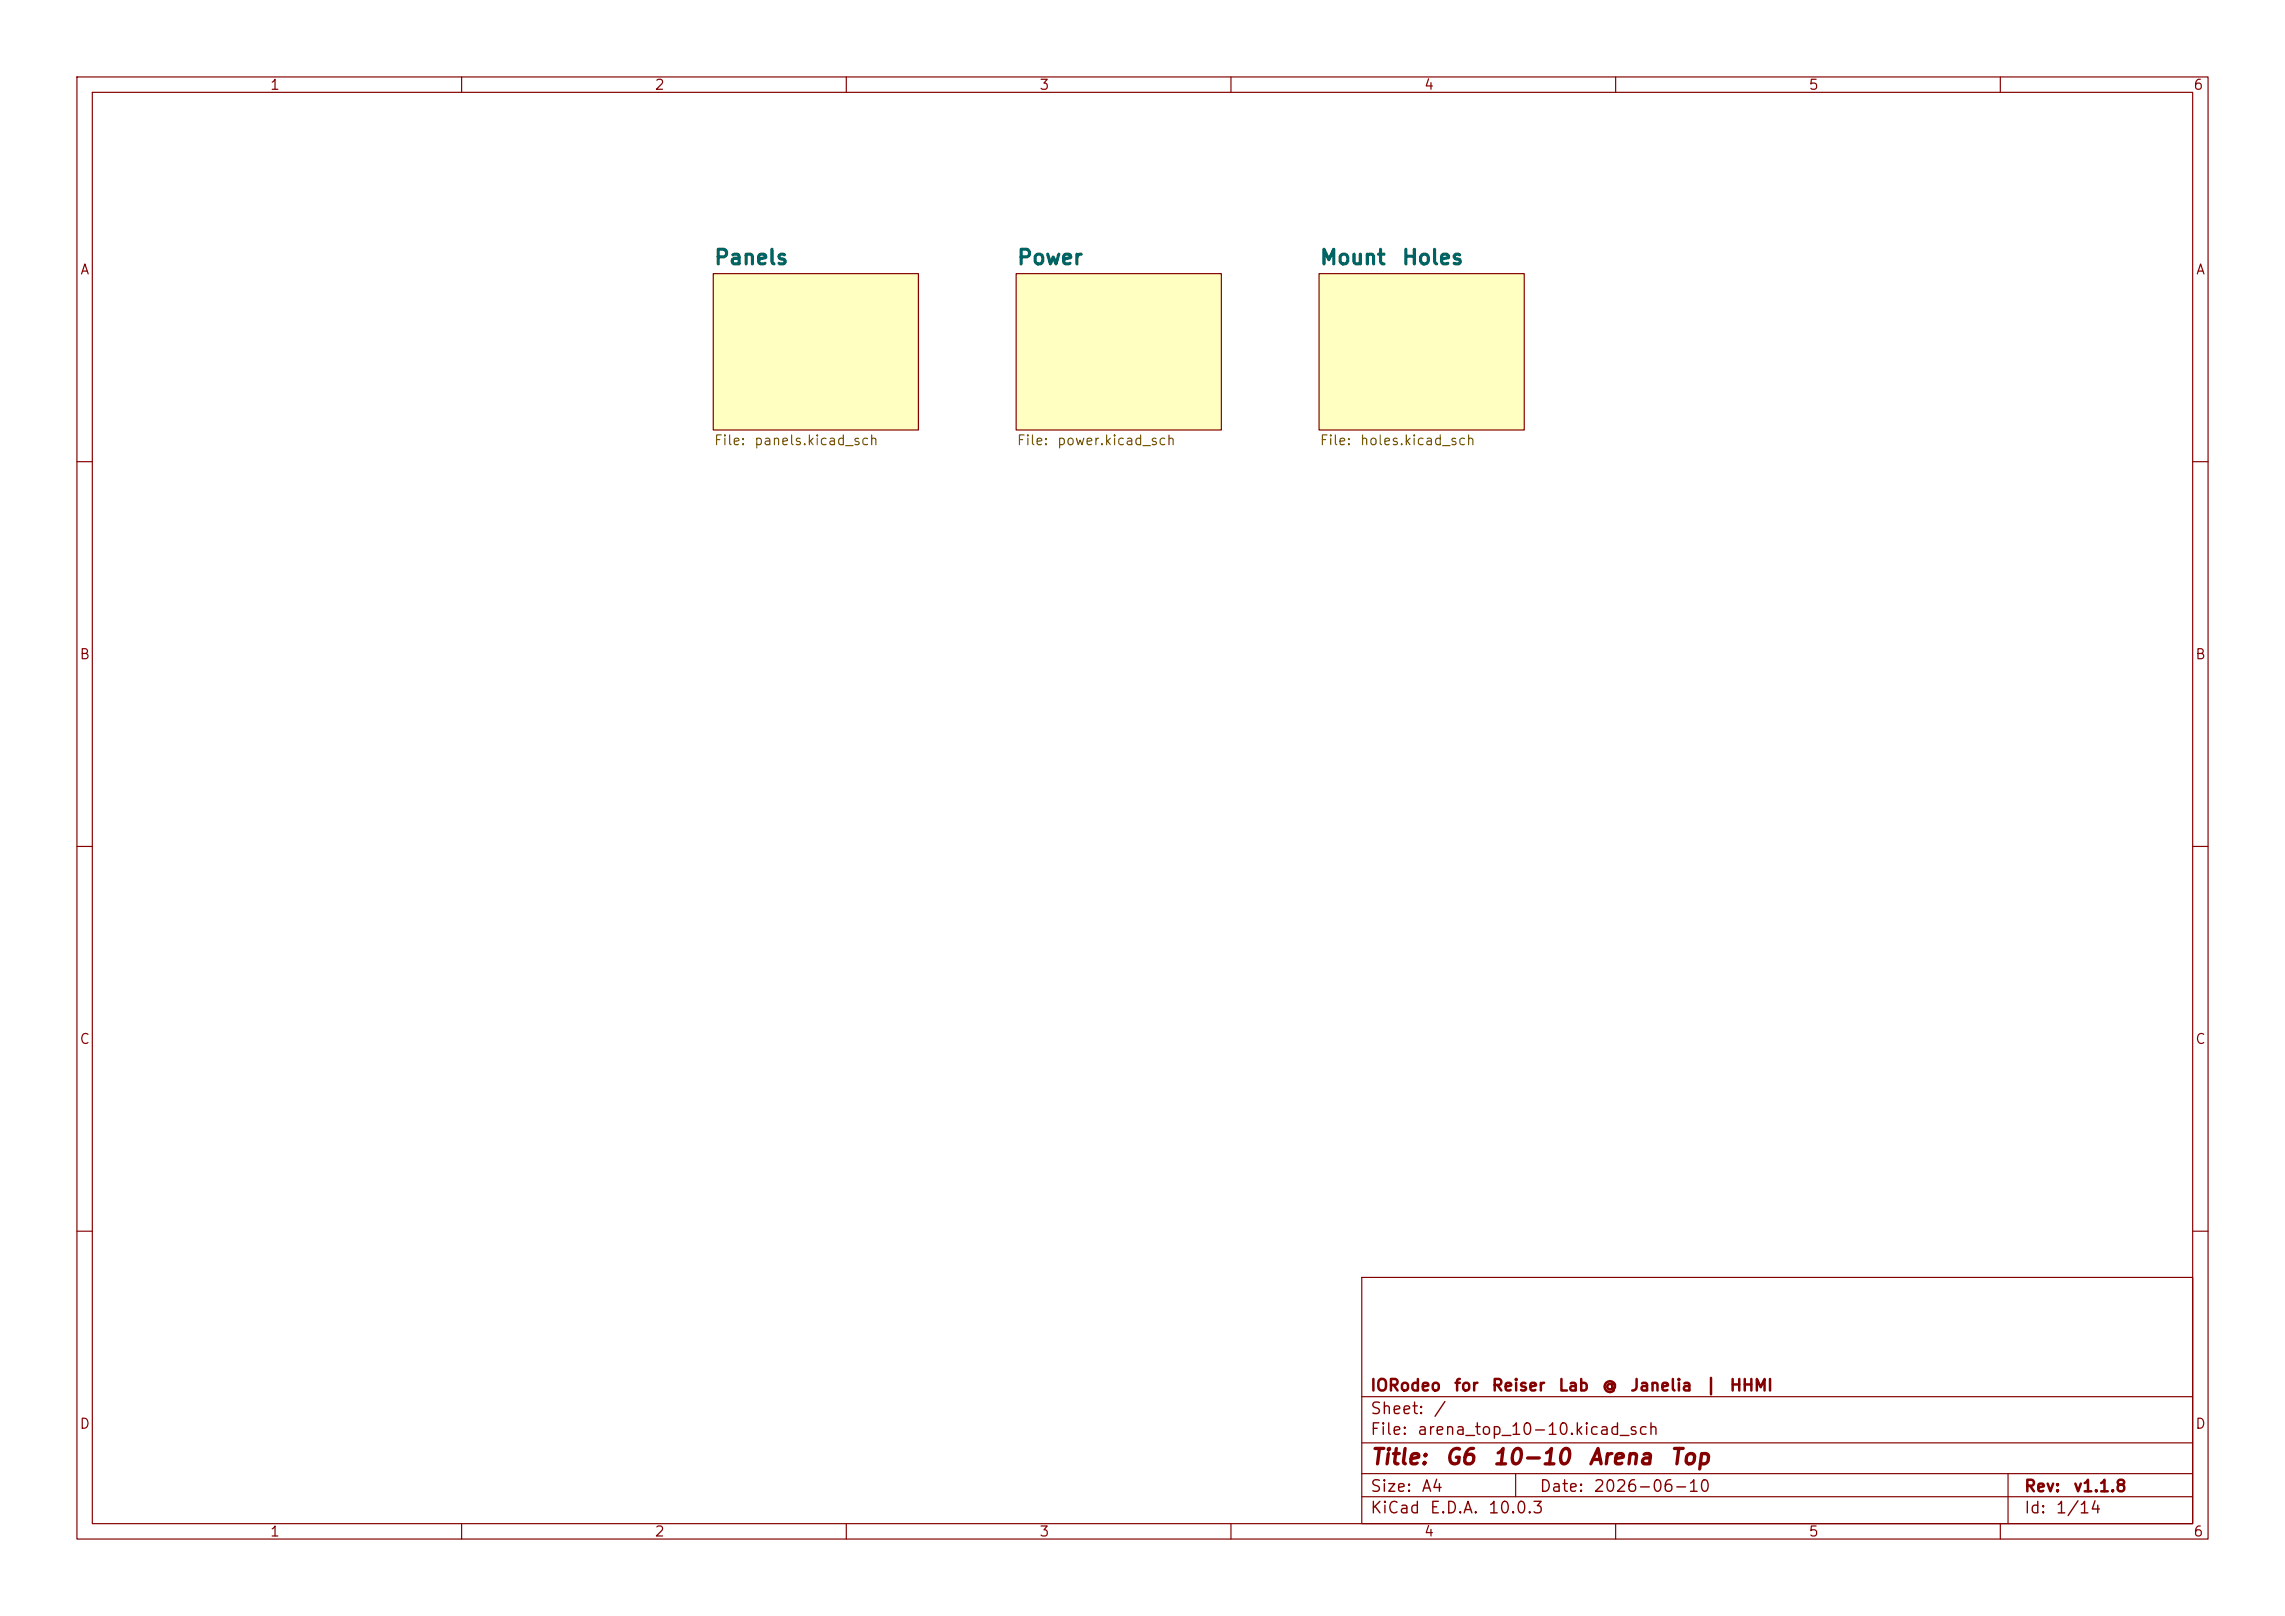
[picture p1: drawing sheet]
<svg xmlns="http://www.w3.org/2000/svg" width="297mm" height="210mm" viewBox="0 0 297 210" stroke-linecap="round" stroke-linejoin="round" font-family="sans-serif">
<defs><g id="words">
<g font-size="2" fill="#840000">
<text x="178" y="190.8">Title:</text>
<text x="187.7" y="190.8">G6</text>
<text x="193.9" y="190.8">10-10</text>
<text x="206.3" y="190.8">Arena</text>
<text x="216.9" y="190.8">Top</text>
</g>
<g font-size="1.9" fill="#006464">
<text x="92.7" y="34.9">Panels</text>
<text x="132.1" y="34.9">Power</text>
<text x="171.4" y="34.9">Mount</text>
<text x="182.1" y="34.9">Holes</text>
</g>
<g font-size="1.5" fill="#840000">
<text x="178" y="184.2">Sheet:</text>
<text x="178" y="181.2">IORodeo</text>
<text x="186.2" y="184.2">/</text>
<text x="188.9" y="181.2">for</text>
<text x="193.8" y="181.2">Reiser</text>
<text x="202.4" y="181.2">Lab</text>
<text x="208.1" y="181.2">@</text>
<text x="211.8" y="181.2">Janelia</text>
<text x="221.5" y="181.2">|</text>
<text x="224.7" y="181.2">HHMI</text>
<text x="178" y="186.9">File:</text>
<text x="184.1" y="186.9">arena_top_10-10.kicad_sch</text>
<text x="178" y="197.1">KiCad</text>
<text x="178" y="194.3">Size:</text>
<text x="184.7" y="194.3">A4</text>
<text x="185.7" y="197.1">E.D.A.</text>
<text x="193.3" y="197.1">10.0.3</text>
<text x="200" y="194.3">Date:</text>
<text x="207" y="194.3">2026-06-10</text>
<text x="263" y="194.3">Rev:</text>
<text x="263" y="197.1">Id:</text>
<text x="267.1" y="197.1">1/14</text>
<text x="269.4" y="194.3">v1.1.8</text>
</g>
<g font-size="1.3" fill="#840000">
<text x="35" y="12">1</text>
<text x="85" y="12">2</text>
<text x="135" y="12">3</text>
<text x="185" y="12">4</text>
<text x="235" y="12">5</text>
<text x="285" y="12">6</text>
<text x="10.3" y="36">A</text>
<text x="285.3" y="36">A</text>
<text x="10.3" y="86">B</text>
<text x="285.3" y="86">B</text>
<text x="10.3" y="136">C</text>
<text x="285.3" y="136">C</text>
<text x="10.3" y="186">D</text>
<text x="285.3" y="186">D</text>
<text x="35" y="200">1</text>
<text x="85" y="200">2</text>
<text x="135" y="200">3</text>
<text x="185" y="200">4</text>
<text x="235" y="200">5</text>
<text x="285" y="200">6</text>
</g>
<g font-size="1.3" fill="#725600">
<text x="92.7" y="58.2">File:</text>
<text x="97.9" y="58.2">panels.kicad_sch</text>
<text x="132.1" y="58.2">File:</text>
<text x="137.3" y="58.2">power.kicad_sch</text>
<text x="171.4" y="58.2">File:</text>
<text x="176.7" y="58.2">holes.kicad_sch</text>
</g>
</g></defs>
<g fill="none" stroke="#840000" stroke-width=".15">
<path d="M10 10h277v190h-277zM12 12h273v186h-273zM60 10v2M110 10v2M160 10v2M210 10v2M260 10v2M92.7 35.6h26.7v20.3h-26.7zM132.1 35.6h26.6v20.3h-26.6zM171.4 35.6h26.7v20.3h-26.7zM10 60h2M285 60h2"/>
<path d="M10 110h2M285 110h2M10 160h2M177 166h108v32h-108zM285 160h2M60 198v2M110 198v2M160 198v2M177 194.5h108M177 191.5h108M177 187.5h108M177 181.5h108"/>
<path d="M197 191.5v3M210 198v2M260 198v2M261 191.5v6.5"/>
</g>
<g fill="#ffffc2" stroke="#ffffc2" stroke-width=".13">
<path d="M92.7 35.6h26.7v20.3h-26.7z"/>
<path d="M171.4 35.6h26.7v20.3h-26.7z"/>
<path d="M132.1 35.6h26.6v20.3h-26.6z"/>
</g>
<use href="#words"/>
</svg>
